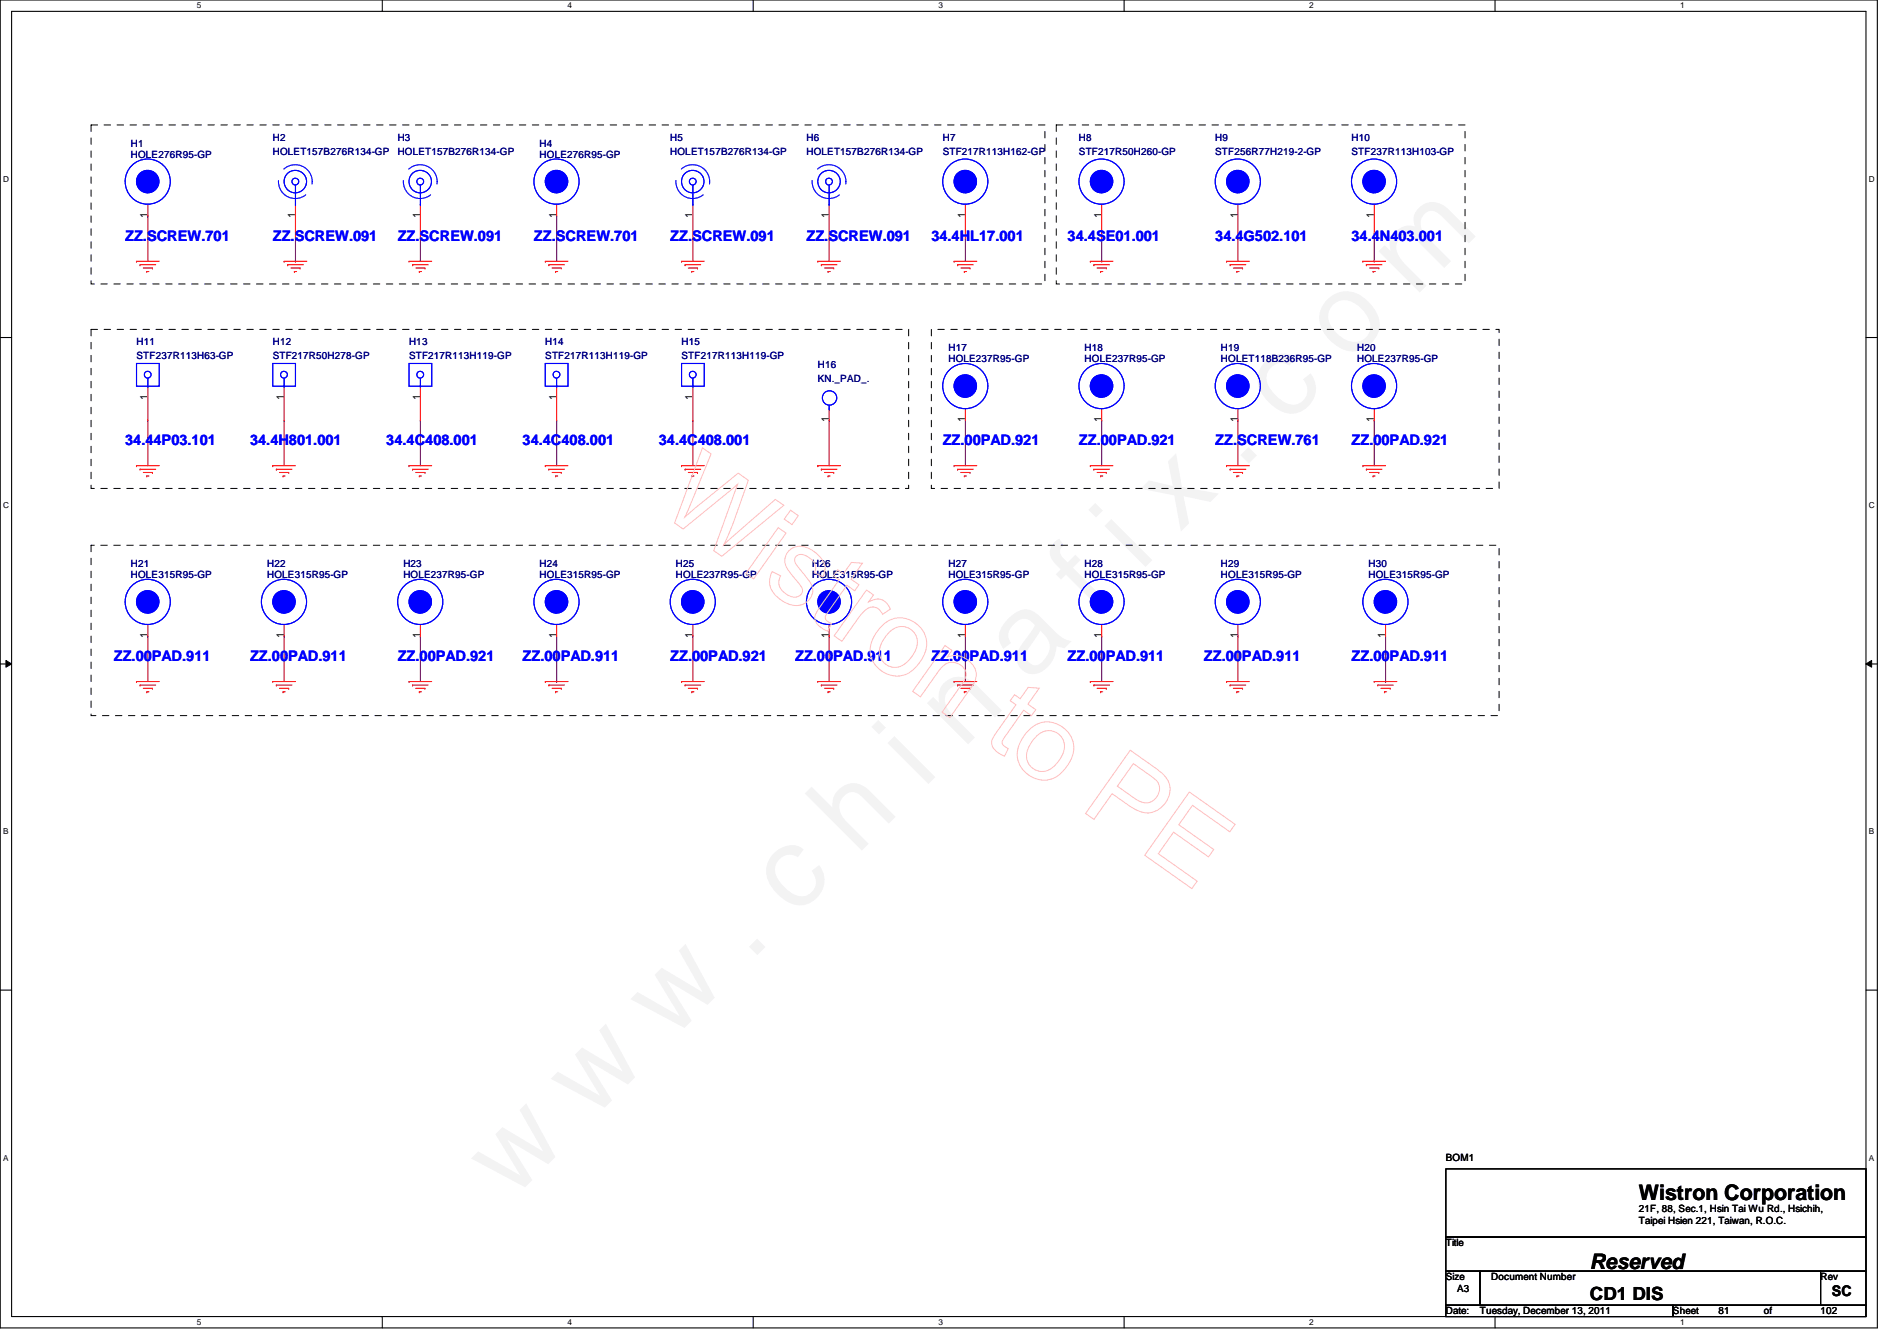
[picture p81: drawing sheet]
<svg xmlns="http://www.w3.org/2000/svg" width="297mm" height="210mm" viewBox="0 0 297 210" stroke-linecap="round" stroke-linejoin="round" font-family="sans-serif">
<defs><g id="words">
<text font-size="17.6" fill="#00f" x="80.1" y="188" transform="rotate(-45 80.1 188)">w w w . c h i n a f i x . c o m</text>
<g font-size="3.3">
<text x="256.6" y="187.9">Wistron Corporation</text>
<text x="249" y="198.6">Reserved</text>
</g>
<text font-size="2.8" x="249" y="203.5">CD1 DIS</text>
<g font-size="2.3" fill="#00f">
<text x="19.6" y="37.7">ZZ.SCREW.701</text>
<text x="42.7" y="37.7">ZZ.SCREW.091</text>
<text x="62.3" y="37.7">ZZ.SCREW.091</text>
<text x="83.6" y="37.7">ZZ.SCREW.701</text>
<text x="104.9" y="37.7">ZZ.SCREW.091</text>
<text x="126.3" y="37.7">ZZ.SCREW.091</text>
<text x="145.8" y="37.7">34.4HL17.001</text>
<text x="167.2" y="37.7">34.4SE01.001</text>
<text x="190.3" y="37.7">34.4G502.101</text>
<text x="211.6" y="37.7">34.4N403.001</text>
<text x="19.6" y="69.7">34.44P03.101</text>
<text x="39.2" y="69.7">34.4H801.001</text>
<text x="60.5" y="69.7">34.4C408.001</text>
<text x="81.8" y="69.7">34.4C408.001</text>
<text x="103.2" y="69.7">34.4C408.001</text>
<text x="147.6" y="69.7">ZZ.00PAD.921</text>
<text x="168.9" y="69.7">ZZ.00PAD.921</text>
<text x="190.3" y="69.7">ZZ.SCREW.761</text>
<text x="211.6" y="69.7">ZZ.00PAD.921</text>
<text x="17.8" y="103.5">ZZ.00PAD.911</text>
<text x="39.2" y="103.5">ZZ.00PAD.911</text>
<text x="62.3" y="103.5">ZZ.00PAD.921</text>
<text x="81.8" y="103.5">ZZ.00PAD.911</text>
<text x="104.9" y="103.5">ZZ.00PAD.921</text>
<text x="124.5" y="103.5">ZZ.00PAD.911</text>
<text x="145.8" y="103.5">ZZ.00PAD.911</text>
<text x="167.2" y="103.5">ZZ.00PAD.911</text>
<text x="188.5" y="103.5">ZZ.00PAD.911</text>
<text x="211.6" y="103.5">ZZ.00PAD.911</text>
</g>
<text font-size="2.3" x="286.8" y="202.9">SC</text>
<g font-size="1.6" fill="#000080">
<text x="20.5" y="22.9">H1</text>
<text x="42.7" y="22.1">H2</text>
<text x="62.3" y="22.1">H3</text>
<text x="84.5" y="22.9">H4</text>
<text x="104.9" y="22.1">H5</text>
<text x="126.3" y="22.1">H6</text>
<text x="147.6" y="22.1">H7</text>
<text x="168.9" y="22.1">H8</text>
<text x="190.3" y="22.1">H9</text>
<text x="211.6" y="22.1">H10</text>
<text x="20.5" y="24.7">HOLE276R95-GP</text>
<text x="42.7" y="24.2">HOLET157B276R134-GP</text>
<text x="62.3" y="24.2">HOLET157B276R134-GP</text>
<text x="84.5" y="24.7">HOLE276R95-GP</text>
<text x="104.9" y="24.2">HOLET157B276R134-GP</text>
<text x="126.3" y="24.2">HOLET157B276R134-GP</text>
<text x="147.6" y="24.2">STF217R113H162-GP</text>
<text x="168.9" y="24.2">STF217R50H260-GP</text>
<text x="190.3" y="24.2">STF256R77H219-2-GP</text>
<text x="211.6" y="24.2">STF237R113H103-GP</text>
<text x="21.4" y="54.1">H11</text>
<text x="21.4" y="56.2">STF237R113H63-GP</text>
<text x="42.7" y="54.1">H12</text>
<text x="42.7" y="56.2">STF217R50H278-GP</text>
<text x="64" y="54.1">H13</text>
<text x="64" y="56.2">STF217R113H119-GP</text>
<text x="85.4" y="54.1">H14</text>
<text x="85.4" y="56.2">STF217R113H119-GP</text>
<text x="106.7" y="54.1">H15</text>
<text x="106.7" y="56.2">STF217R113H119-GP</text>
<text x="128.1" y="57.6">H16</text>
<text x="128.1" y="59.8">KN._PAD_.</text>
<text x="148.5" y="54.9">H17</text>
<text x="148.5" y="56.7">HOLE237R95-GP</text>
<text x="169.8" y="54.9">H18</text>
<text x="169.8" y="56.7">HOLE237R95-GP</text>
<text x="191.2" y="54.9">H19</text>
<text x="191.2" y="56.7">HOLET118B236R95-GP</text>
<text x="212.5" y="54.9">H20</text>
<text x="212.5" y="56.7">HOLE237R95-GP</text>
<text x="20.5" y="88.7">H21</text>
<text x="41.8" y="88.7">H22</text>
<text x="63.2" y="88.7">H23</text>
<text x="84.5" y="88.7">H24</text>
<text x="105.8" y="88.7">H25</text>
<text x="127.2" y="88.7">H26</text>
<text x="148.5" y="88.7">H27</text>
<text x="169.8" y="88.7">H28</text>
<text x="191.2" y="88.7">H29</text>
<text x="214.3" y="88.7">H30</text>
<text x="20.5" y="90.5">HOLE315R95-GP</text>
<text x="41.8" y="90.5">HOLE315R95-GP</text>
<text x="63.2" y="90.5">HOLE237R95-GP</text>
<text x="84.5" y="90.5">HOLE315R95-GP</text>
<text x="105.8" y="90.5">HOLE237R95-GP</text>
<text x="127.2" y="90.5">HOLE315R95-GP</text>
<text x="148.5" y="90.5">HOLE315R95-GP</text>
<text x="169.8" y="90.5">HOLE315R95-GP</text>
<text x="191.2" y="90.5">HOLE315R95-GP</text>
<text x="214.3" y="90.5">HOLE315R95-GP</text>
</g>
<g font-size="1.6">
<text x="23.1" y="34.1" transform="rotate(-90 23.1 34.1)">1</text>
<text x="46.2" y="34.1" transform="rotate(-90 46.2 34.1)">1</text>
<text x="65.8" y="34.1" transform="rotate(-90 65.8 34.1)">1</text>
<text x="87.1" y="34.1" transform="rotate(-90 87.1 34.1)">1</text>
<text x="108.5" y="34.1" transform="rotate(-90 108.5 34.1)">1</text>
<text x="129.8" y="34.1" transform="rotate(-90 129.8 34.1)">1</text>
<text x="151.1" y="34.1" transform="rotate(-90 151.1 34.1)">1</text>
<text x="172.5" y="34.1" transform="rotate(-90 172.5 34.1)">1</text>
<text x="193.8" y="34.1" transform="rotate(-90 193.8 34.1)">1</text>
<text x="215.1" y="34.1" transform="rotate(-90 215.1 34.1)">1</text>
<text x="23.1" y="62.6" transform="rotate(-90 23.1 62.6)">1</text>
<text x="44.4" y="62.6" transform="rotate(-90 44.4 62.6)">1</text>
<text x="65.8" y="62.6" transform="rotate(-90 65.8 62.6)">1</text>
<text x="87.1" y="62.6" transform="rotate(-90 87.1 62.6)">1</text>
<text x="108.5" y="62.6" transform="rotate(-90 108.5 62.6)">1</text>
<text x="129.8" y="66.1" transform="rotate(-90 129.8 66.1)">1</text>
<text x="151.1" y="66.1" transform="rotate(-90 151.1 66.1)">1</text>
<text x="172.5" y="66.1" transform="rotate(-90 172.5 66.1)">1</text>
<text x="193.8" y="66.1" transform="rotate(-90 193.8 66.1)">1</text>
<text x="215.1" y="66.1" transform="rotate(-90 215.1 66.1)">1</text>
<text x="23.1" y="99.9" transform="rotate(-90 23.1 99.9)">1</text>
<text x="44.4" y="99.9" transform="rotate(-90 44.4 99.9)">1</text>
<text x="65.8" y="99.9" transform="rotate(-90 65.8 99.9)">1</text>
<text x="87.1" y="99.9" transform="rotate(-90 87.1 99.9)">1</text>
<text x="108.5" y="99.9" transform="rotate(-90 108.5 99.9)">1</text>
<text x="129.8" y="99.9" transform="rotate(-90 129.8 99.9)">1</text>
<text x="151.1" y="99.9" transform="rotate(-90 151.1 99.9)">1</text>
<text x="172.5" y="99.9" transform="rotate(-90 172.5 99.9)">1</text>
<text x="193.8" y="99.9" transform="rotate(-90 193.8 99.9)">1</text>
<text x="216.9" y="99.9" transform="rotate(-90 216.9 99.9)">1</text>
<text x="226.4" y="181.7">BOM1</text>
<text x="256.6" y="189.7">21F, 88, Sec.1, Hsin Tai Wu Rd., Hsichih,</text>
<text x="256.6" y="191.6">Taipei Hsien 221, Taiwan, R.O.C.</text>
<text x="226.4" y="195.1">Title</text>
<text x="226.4" y="200.4">Size</text>
<text x="228.2" y="202.2">A3</text>
<text x="233.5" y="200.4">Document Number</text>
<text x="285.1" y="200.4">Rev</text>
<text x="226.4" y="205.7">Date:</text>
<text x="231.7" y="205.7">Tuesday, December 13, 2011</text>
<text x="262" y="205.7">Sheet</text>
<text x="269.1" y="205.7">81</text>
<text x="276.2" y="205.7">of</text>
<text x="285.1" y="205.7">102</text>
</g>
<g font-size="1.3">
<text x="30.8" y="1.3">5</text>
<text x="88.9" y="1.3">4</text>
<text x="146.9" y="1.3">3</text>
<text x="205" y="1.3">2</text>
<text x="263.1" y="1.3">1</text>
<text x=".5" y="28.4">D</text>
<text x="292.6" y="28.4">D</text>
<text x=".5" y="79.5">C</text>
<text x="292.6" y="79.5">C</text>
<text x=".5" y="130.6">B</text>
<text x="292.6" y="130.6">B</text>
<text x=".5" y="181.7">A</text>
<text x="292.6" y="181.7">A</text>
<text x="30.8" y="207.4">5</text>
<text x="88.9" y="207.4">4</text>
<text x="146.9" y="207.4">3</text>
<text x="205" y="207.4">2</text>
<text x="263.1" y="207.4">1</text>
</g>
</g></defs>
<path d="M0 0h294v207.9h-294zM1.8 1.8h290.4v204.3h-290.4z" fill="none" stroke="#000" stroke-width=".17"/>
<g fill="#fff">
<path d="M30.8 .2h.7v1.4h-.7z"/>
<path d="M30.8 206.2h.7v1.4h-.7z"/>
</g>
<path d="M59.9 0v1.8M59.9 206.1v1.8" fill="none" stroke="#000" stroke-width=".17"/>
<g fill="#fff">
<path d="M88.9 .2h.6v1.4h-.6z"/>
<path d="M88.9 206.2h.6v1.4h-.6z"/>
</g>
<path d="M117.9 0v1.8M117.9 206.1v1.8" fill="none" stroke="#000" stroke-width=".17"/>
<g fill="#fff">
<path d="M146.9 .2h.7v1.4h-.7z"/>
<path d="M146.9 206.2h.7v1.4h-.7z"/>
</g>
<path d="M176 0v1.8M176 206.1v1.8" fill="none" stroke="#000" stroke-width=".17"/>
<g fill="#fff">
<path d="M205 .2h.7v1.4h-.7z"/>
<path d="M205 206.2h.7v1.4h-.7z"/>
</g>
<path d="M234.1 0v1.8M234.1 206.1v1.8" fill="none" stroke="#000" stroke-width=".17"/>
<g fill="#fff">
<path d="M263.1 .2h.7v1.4h-.7z"/>
<path d="M263.1 206.2h.7v1.4h-.7z"/>
<path d="M.5 27.3h.9v1.4h-.9z"/>
<path d="M292.6 27.3h.9v1.4h-.9z"/>
<path d="M.5 78.4h.9v1.4h-.9z"/>
<path d="M292.6 78.4h.9v1.4h-.9z"/>
</g>
<path d="M0 52.8h1.8M292.2 52.8h1.8" fill="none" stroke="#000" stroke-width=".17"/>
<g fill="#fff">
<path d="M.5 129.5h.8v1.4h-.8z"/>
<path d="M292.6 129.5h.9v1.4h-.9z"/>
</g>
<path d="M0 103.9h1.8M292.2 103.9h1.8" fill="none" stroke="#000" stroke-width=".17"/>
<path d="M.9 103.4l.9 .5-.9 .5zM292.2 103.9l.9-.5v1z" fill="#000"/>
<path d="M.9 103.4l.9 .5-.9 .5zM292.2 103.9l.9-.5v1z" fill="none" stroke="#000" stroke-width=".16"/>
<g fill="#fff">
<path d="M.5 180.5h.8v1.4h-.8z"/>
<path d="M292.6 180.5h.9v1.4h-.9z"/>
</g>
<path d="M0 155h1.8M292.2 155h1.8M226.4 183h65.8v10.6h-65.8zM226.4 193.6h65.8v5.4h-65.8zM226.4 199h5.3v5.3h-5.3zM231.7 199h53.4v5.3h-53.4zM285.1 199h7.1v5.3h-7.1zM226.4 204.3h35.6v1.8h-35.6zM262 204.3h30.2v1.8h-30.2z" fill="none" stroke="#000" stroke-width=".17"/>
<g fill="none" stroke="#800040" stroke-width=".17">
<path d="M23.2 33.8h.1M23.2 33.8v7.1M46.3 37.3v3.6M65.8 37.3h.1M65.8 37.3v3.6M46.3 40.9h.1M23.2 65.8h.1M23.2 65.8v7.1M44.5 65.8h.1M44.5 65.8v7.1M65.8 65.8h.1M65.8 65.8v7.1"/>
<path d="M23.2 99.6h.1M23.2 99.6v7.1M44.5 99.6h.1M44.5 99.6v7.1M65.8 99.6h.1M65.8 99.6v7.1"/>
</g>
<g fill="none" stroke="#f00" stroke-width=".17">
<path d="M21.4 40.9h.1M21.4 40.9h3.5M21.9 41.4h.1M21.9 41.4h2.5M22.4 42h1.5M23 42.5h.1M23 42.5h.3M23.9 42h.1M44.5 40.9h.1M44.5 40.9h3.5M45 41.4h.1M45 41.4h2.5"/>
<path d="M45.5 42h1.5M46.1 42.5h.1M46.1 42.5h.3M47 42h.1M64 40.9h.1M64 40.9h3.6M64.6 41.4h.1M64.6 41.4h2.5M65.1 42h1.4M65.7 42.5h.1M65.7 42.5h.3M66.5 42h.1"/>
<path d="M21.4 72.9h.1M21.4 72.9h3.5M21.9 73.4h.1M21.9 73.4h2.5M22.4 74h1.5M23 74.5h.1M23 74.5h.3M23.9 74h.1M42.7 72.9h.1M42.7 72.9h3.6M43.3 73.4h.1M43.3 73.4h2.4"/>
<path d="M43.8 74h1.4M44.3 74.5h.1M44.3 74.5h.4M45.2 74h.1M64 72.9h.1M64 72.9h3.6M64.6 73.4h.1M64.6 73.4h2.5M65.1 74h1.4M65.7 74.5h.1M65.7 74.5h.3M66.5 74h.1"/>
<path d="M44.5 97.8v1.8M21.4 106.7h.1M21.4 106.7h3.5M21.9 107.2h.1M21.9 107.2h2.5M22.4 107.7h1.5M23 108.3h.1M23 108.3h.3M23.9 107.7h.1M42.7 106.7h.1M42.7 106.7h3.6M43.3 107.2h.1"/>
<path d="M43.3 107.2h2.4M43.8 107.7h1.4M44.3 108.3h.1M44.3 108.3h.4M45.2 107.7h.1M64 106.7h.1M64 106.7h3.6M64.6 107.2h.1M64.6 107.2h2.5M65.1 107.7h1.4M65.7 108.3h.1M65.7 108.3h.3"/>
<path d="M66.5 107.7h.1"/>
</g>
<path d="M14.3 19.6h149.3v24.8h-149.3zM165.4 19.6h64v24.8h-64zM14.3 51.6h128v24.9h-128zM145.8 51.6h88.9v24.9h-88.9zM14.3 85.3h220.4v26.7h-220.4z" fill="none" stroke="#000" stroke-width=".16" stroke-dasharray="1 1 1 1 1 1 1 1"/>
<circle cx="44.5" cy="94.2" r="1.76" fill="#00f"/>
<g fill="none" stroke="#00f" stroke-width=".17">
<circle cx="44.5" cy="94.2" r="1.76"/>
<circle cx="44.5" cy="94.2" r="3.5"/>
</g>
<circle cx="44.5" cy="94.2" r="1.76" fill="#00f"/>
<g fill="none" stroke="#00f" stroke-width=".17">
<path d="M65.8 32h.1M65.8 29v3M42.7 56.9h3.6v3.6h-3.6zM44.5 59.2v1.3M44.5 60.5h.1"/>
<circle cx="65.8" cy="28.4" r="1.76"/>
<circle cx="65.8" cy="28.4" r=".54"/>
<circle cx="44.5" cy="58.6" r=".54"/>
<circle cx="44.5" cy="94.2" r="1.76"/>
<circle cx="44.5" cy="94.2" r="3.5"/>
</g>
<path d="M23.2 32v1.8M65.8 32v5.3M44.5 60.5v5.3" fill="none" stroke="#f00" stroke-width=".17"/>
<circle cx="65.8" cy="28.4" r="2.65" fill="none" stroke="#fff" stroke-width=".16" stroke-dasharray="6.1 2"/>
<circle cx="65.8" cy="28.4" r="2.65" fill="none" stroke="#00f" stroke-width=".16" stroke-dasharray="6.1 2"/>
<circle cx="23.1" cy="28.4" r="1.76" fill="#00f"/>
<g fill="none" stroke="#00f" stroke-width=".17">
<circle cx="23.1" cy="28.4" r="1.76"/>
<circle cx="23.1" cy="28.4" r="3.5"/>
</g>
<circle cx="23.1" cy="28.4" r="1.76" fill="#00f"/>
<g fill="none" stroke="#00f" stroke-width=".17">
<path d="M46.3 32h.1M46.3 29v3"/>
<circle cx="23.1" cy="28.4" r="1.76"/>
<circle cx="23.1" cy="28.4" r="3.5"/>
<circle cx="46.2" cy="28.4" r="1.76"/>
<circle cx="46.2" cy="28.4" r=".54"/>
</g>
<path d="M46.3 32v5.3M65.8 97.8v1.8" fill="none" stroke="#f00" stroke-width=".17"/>
<circle cx="46.2" cy="28.4" r="2.65" fill="none" stroke="#fff" stroke-width=".16" stroke-dasharray="6.1 2"/>
<circle cx="46.2" cy="28.4" r="2.65" fill="none" stroke="#00f" stroke-width=".16" stroke-dasharray="6.1 2"/>
<circle cx="65.8" cy="94.2" r="1.76" fill="#00f"/>
<g fill="none" stroke="#00f" stroke-width=".17">
<circle cx="65.8" cy="94.2" r="1.76"/>
<circle cx="65.8" cy="94.2" r="3.5"/>
</g>
<circle cx="65.8" cy="94.2" r="1.76" fill="#00f"/>
<g fill="none" stroke="#00f" stroke-width=".17">
<path d="M21.4 56.9h3.5v3.6h-3.5zM23.2 59.2v1.3M64 56.9h3.6v3.6h-3.6zM65.8 59.2v1.3M23.2 60.5h.1M65.8 60.5h.1"/>
<circle cx="23.1" cy="58.6" r=".54"/>
<circle cx="65.8" cy="58.6" r=".54"/>
<circle cx="65.8" cy="94.2" r="1.76"/>
<circle cx="65.8" cy="94.2" r="3.5"/>
</g>
<path d="M23.2 60.5v5.3M65.8 60.5v5.3M23.2 97.8v1.8" fill="none" stroke="#f00" stroke-width=".17"/>
<circle cx="23.1" cy="94.2" r="1.76" fill="#00f"/>
<g fill="none" stroke="#00f" stroke-width=".17">
<circle cx="23.1" cy="94.2" r="1.76"/>
<circle cx="23.1" cy="94.2" r="3.5"/>
</g>
<circle cx="23.1" cy="94.2" r="1.76" fill="#00f"/>
<g fill="none" stroke="#00f" stroke-width=".17">
<circle cx="23.1" cy="94.2" r="1.76"/>
<circle cx="23.1" cy="94.2" r="3.5"/>
</g>
<g fill="none" stroke="#ffbfbf" stroke-width=".16">
<path d="M110 70.1l1.3 1-4.1 9.8 8.4-6.8 1.6 1.1-2.6 7.2-1.3 2.8 8.1-7 1.3 .9-9.7 8-1.2-.9 3.7-10.4-8.5 7-1.4-.9zM123.8 79.9l1.2 .8-1 1.4-1.2-.8zM121.9 82.6l1.2 .8-5.1 7.2-1.2-.8zM123.5 86.3a2.85 2.85 0 0 1 3.9 0 3.1 3.1 0 0 1 1.7 3.3l-.3 .7-1.3-.7a1.66 1.66 0 0 0-.7-2.3 1.62 1.62 0 0 0-2-.3 1.1 1.1 0 0 0 .1 1.7l.3 .3a8.7 8.7 0 0 1 2 3.1 2.6 2.6 0 0 1-3.8 2.4 4.1 4.1 0 0 1-2.9-3.4l.1-.8 .3-.8 1.3 .6a2.01 2.01 0 0 0 .8 2.8 1.56 1.56 0 0 0 2.6-.3v-.5l-.6-.9a8.1 8.1 0 0 1-2.1-3.2 2.21 2.21 0 0 1 .6-1.7zM131.2 89.2l.9 .6 1.2-1.8 1.7 .2-1.7 2.5 1.2 .8-.7 1-1.2-.9-3 4.2a.9 .9 0 0 0-.2 1.2l.8 .6-.6 1.2a2.87 2.87 0 0 1-2-2.1l.1-.5 .5-.9 3.2-4.5-.9-.7zM135.7 92.4l1.1 .7-.8 1.1a2.13 2.13 0 0 1 3.4 1.1l-1.2 .9a1.63 1.63 0 0 0-2.8-.6l-.9 1-2.7 3.8-1.2-.9zM138.2 97.9a4.1 4.1 0 0 1 5.6 0 4.1 4.1 0 0 1 .3 5.6 4.1 4.1 0 0 1-5 2.1 4.1 4.1 0 0 1-2.7-4.7l.6-1.5zM139.4 98.9a2.5 2.5 0 0 1 3.3-.3 2.5 2.5 0 0 1 .7 3.2 3.9 3.9 0 0 1-3.3 2.7 2.56 2.56 0 0 1-2.2-1.6 2.56 2.56 0 0 1 .4-2.6zM148 101l1.1 .8-.8 1a3.4 3.4 0 0 1 4.6 3l-.2 .6-.4 .8-3.6 5.1-1.2-.8 3.1-4.4a1.9 1.9 0 0 0 .4-2.4 2.25 2.25 0 0 0-3.7 0l-3.2 4.4-1.2-.9zM158.9 108.7l.8 .7 1.3-1.8 1.7 .1-1.7 2.5 1.2 .9-.7 .9-1.2-.8-3 4.2a.9 .9 0 0 0-.3 1.2l.9 .6-.6 1.2a2.87 2.87 0 0 1-2-2.2l.1-.4 .5-.9 3.2-4.6-.9-.6zM161.2 114.2a4.1 4.1 0 0 1 5.6 0 4.1 4.1 0 0 1 .3 5.6 4.1 4.1 0 0 1-5 2.1 4.1 4.1 0 0 1-2.7-4.7l.6-1.5zM162.4 115.1a2.5 2.5 0 0 1 3.3-.2 2.5 2.5 0 0 1 .7 3.2 3.9 3.9 0 0 1-3.3 2.7 2.56 2.56 0 0 1-2.2-1.6 2.56 2.56 0 0 1 .4-2.7z"/>
<path d="M177 117.4l3.7 2.7a5.1 5.1 0 0 1 2.5 3.1 3.8 3.8 0 0 1-3.9 4l-1-.3a18.8 18.8 0 0 1-4.2-2.7l-2.8 4.1-1.3-1zM177.5 119.5l2.5 1.8a2.55 2.55 0 0 1 1.6 2.1 2.19 2.19 0 0 1-1.3 2.1 2.19 2.19 0 0 1-2.3-.3l-3-2.1zM186.2 124l7.2 5-.8 1.2-5.9-4.1-2.1 3 5.5 3.9-.9 1.1-5.4-3.8-2.4 3.3 6.1 4.3-.9 1.2-7.4-5.2z"/>
</g>
<use href="#words"/>
</svg>
